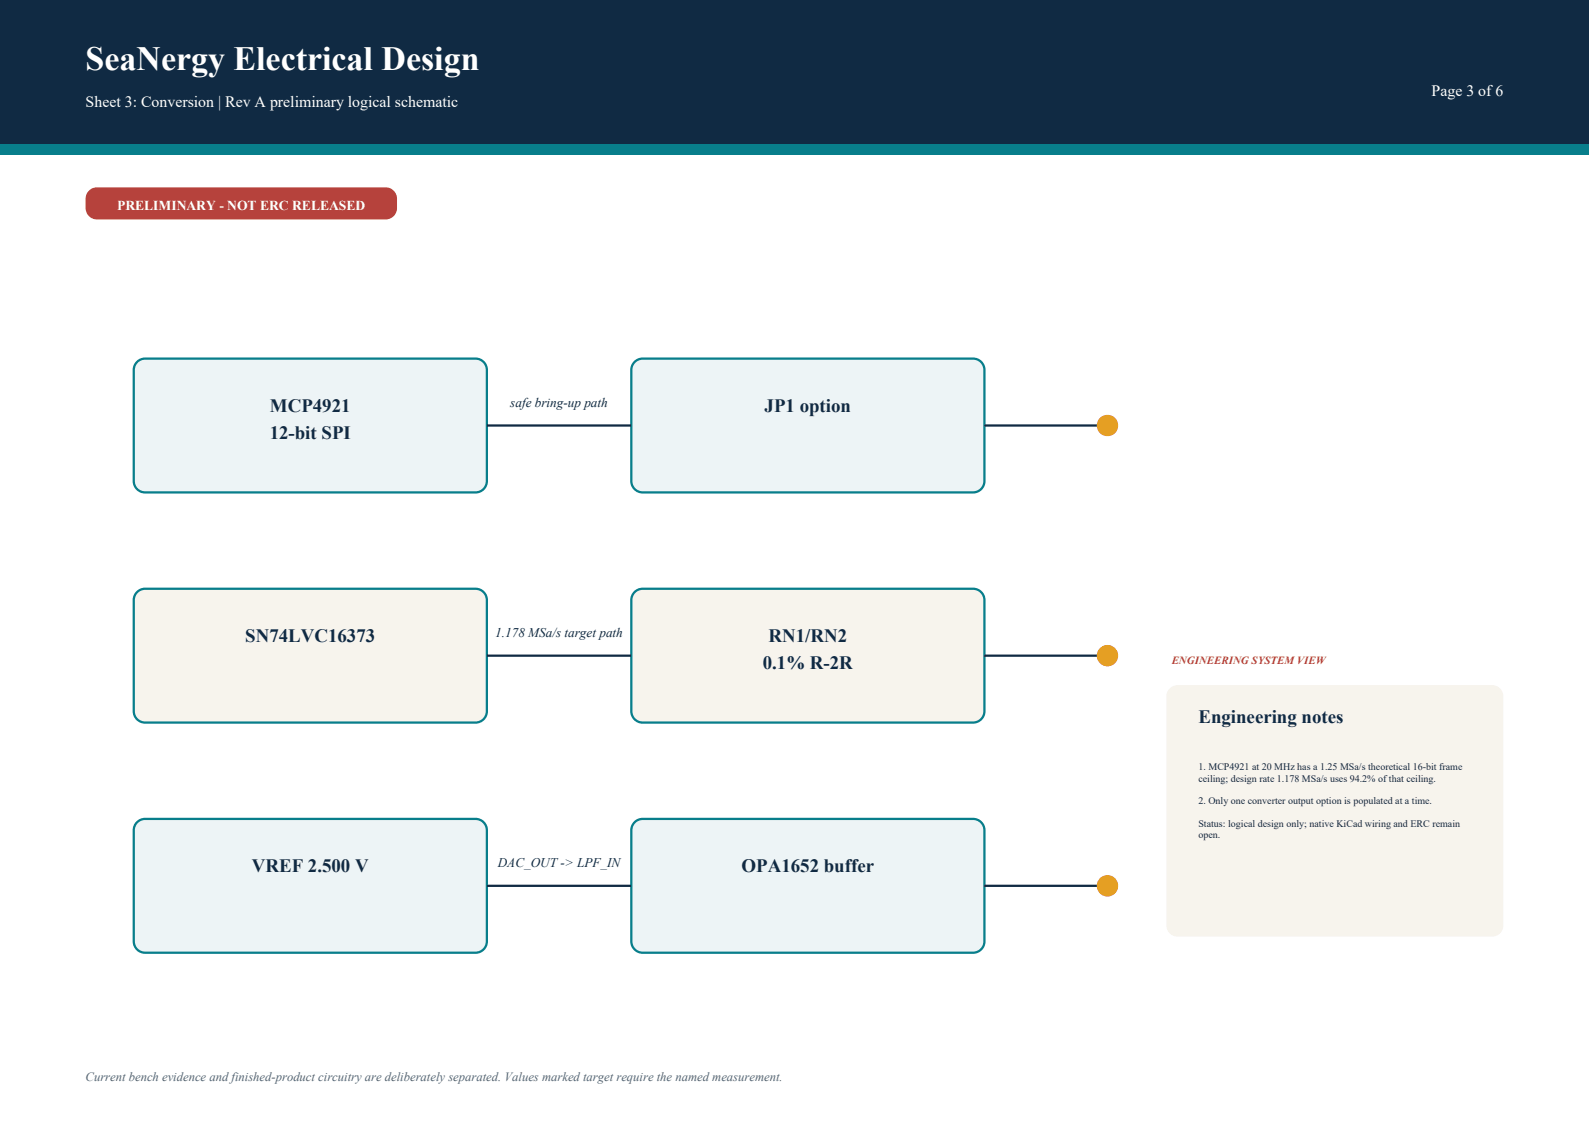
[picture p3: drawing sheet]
<svg xmlns="http://www.w3.org/2000/svg" width="297mm" height="210mm" viewBox="0 0 297 210" stroke-linecap="round" stroke-linejoin="round" font-family="sans-serif">
<defs><g id="words">
<text font-size="6.3" fill="#fff" x="16" y="13">SeaNergy Electrical Design</text>
<g font-size="3.5" fill="#102a43">
<text x="50.5" y="77">MCP4921</text>
<text x="142.9" y="77">JP1 option</text>
<text x="50.4" y="82">12-bit SPI</text>
<text x="45.8" y="120">SN74LVC16373</text>
<text x="143.7" y="120">RN1/RN2</text>
<text x="142.6" y="125">0.1% R-2R</text>
<text x="224" y="135">Engineering notes</text>
<text x="47.1" y="163">VREF 2.500 V</text>
<text x="138.6" y="163">OPA1652 buffer</text>
</g>
<g font-size="3" fill="#fff">
<text x="267.6" y="18">Page 3 of 6</text>
<text x="16" y="20">Sheet 3: Conversion | Rev A preliminary logical schematic</text>
</g>
<text font-size="2.5" fill="#fff" x="21.9" y="39.2">PRELIMINARY - NOT ERC RELEASED</text>
<g font-size="2.5" fill="#102a43">
<text x="95.4" y="76">safe bring-up path</text>
<text x="92.6" y="119">1.178 MSa/s target path</text>
<text x="93" y="162">DAC_OUT -&gt; LPF_IN</text>
</g>
<text font-size="2.4" fill="#566573" x="16" y="202">Current bench evidence and finished-product circuitry are deliberately separated. Values marked target require the named measurement.</text>
<text font-size="2" fill="#b6423c" x="219" y="124">ENGINEERING SYSTEM VIEW</text>
<g font-size="1.9" fill="#1d2733">
<text x="224" y="143.9">1. MCP4921 at 20 MHz has a 1.25 MSa/s theoretical 16-bit frame</text>
<text x="224" y="146.1">ceiling; design rate 1.178 MSa/s uses 94.2% of that ceiling.</text>
<text x="224" y="150.2">2. Only one converter output option is populated at a time.</text>
<text x="224" y="154.4">Status: logical design only; native KiCad wiring and ERC remain</text>
<text x="224" y="156.6">open.</text>
</g>
</g></defs>
<path d="M0 0h297v27h-297z" fill-rule="evenodd" fill="#102a43"/>
<path d="M0 27h297v2h-297z" fill-rule="evenodd" fill="#087e8b"/>
<path d="M16.6 35.6l1-.5 .5-.1h54a2.12 2.12 0 0 1 2.1 2.1 3.5 3.5 0 0 1-.6 3.3l-.9 .5-.6 .1h-54a2.12 2.12 0 0 1-2.1-2.1 3.5 3.5 0 0 1 .6-3.3z" fill-rule="evenodd" fill="#b6423c"/>
<g fill="#edf4f6" stroke="#087e8b" stroke-width=".42">
<path d="M25.6 67.6l1-.5 .5-.1h61.8a2.12 2.12 0 0 1 2.1 2.1v20.8a2.12 2.12 0 0 1-2.1 2.1h-61.8a2.12 2.12 0 0 1-2.1-2.1v-20.8l.1-.5z" fill-rule="evenodd"/>
<path d="M118.6 67.6l1-.5 .5-.1h61.8a2.12 2.12 0 0 1 2.1 2.1v20.8a2.12 2.12 0 0 1-2.1 2.1h-61.8a2.12 2.12 0 0 1-2.1-2.1v-20.8l.1-.5z" fill-rule="evenodd"/>
</g>
<path d="M91 79.5h27M184 79.5h23" fill="none" stroke="#102a43" stroke-width=".42"/>
<circle cx="207" cy="79.5" r="2" fill="#e59f23"/>
<g fill="#f7f4ed" stroke="#087e8b" stroke-width=".42">
<path d="M25.6 110.6l1-.5 .5-.1h61.8a2.12 2.12 0 0 1 2.1 2.1v20.8a2.12 2.12 0 0 1-2.1 2.1h-61.8a2.12 2.12 0 0 1-2.1-2.1v-20.8l.1-.5z" fill-rule="evenodd"/>
<path d="M118.6 110.6l1-.5 .5-.1h61.8a2.12 2.12 0 0 1 2.1 2.1v20.8a2.12 2.12 0 0 1-2.1 2.1h-61.8a2.12 2.12 0 0 1-2.1-2.1v-20.8l.1-.5z" fill-rule="evenodd"/>
</g>
<path d="M91 122.5h27M184 122.5h23" fill="none" stroke="#102a43" stroke-width=".42"/>
<circle cx="207" cy="122.5" r="2" fill="#e59f23"/>
<g fill="#edf4f6" stroke="#087e8b" stroke-width=".42">
<path d="M25.6 153.6l1-.5 .5-.1h61.8a2.12 2.12 0 0 1 2.1 2.1v20.8a2.12 2.12 0 0 1-2.1 2.1h-61.8a2.12 2.12 0 0 1-2.1-2.1v-20.8l.1-.5z" fill-rule="evenodd"/>
<path d="M118.6 153.6l1-.5 .5-.1h61.8a2.12 2.12 0 0 1 2.1 2.1v20.8a2.12 2.12 0 0 1-2.1 2.1h-61.8a2.12 2.12 0 0 1-2.1-2.1v-20.8l.1-.5z" fill-rule="evenodd"/>
</g>
<path d="M91 165.5h27M184 165.5h23" fill="none" stroke="#102a43" stroke-width=".42"/>
<circle cx="207" cy="165.5" r="2" fill="#e59f23"/>
<path d="M218.6 128.6l1-.5 .5-.1h58.8a2.12 2.12 0 0 1 2.1 2.1v42.8a2.12 2.12 0 0 1-2.1 2.1h-58.8a2.12 2.12 0 0 1-2.1-2.1v-42.8l.1-.5z" fill-rule="evenodd" fill="#f7f4ed"/>
<use href="#words"/>
</svg>
